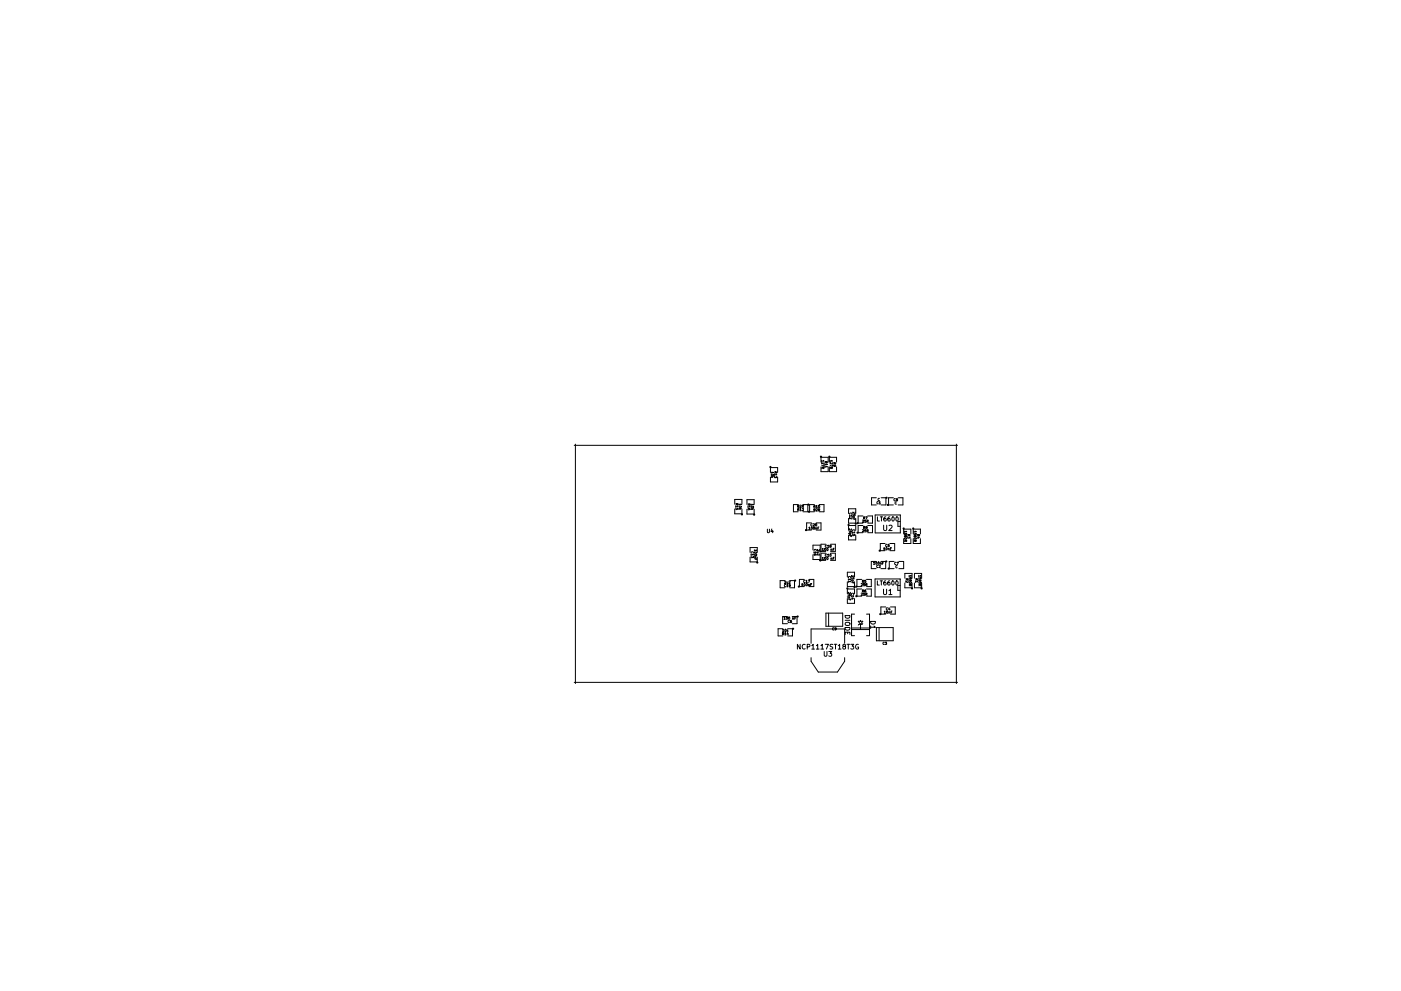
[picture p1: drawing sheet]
<svg xmlns="http://www.w3.org/2000/svg" width="297mm" height="210mm" viewBox="0 0 297 210" stroke-linecap="round" stroke-linejoin="round" font-family="sans-serif">
<g fill="none" stroke="#000" stroke-width=".21">
<path d="M121.7 94.5h81.3M122 94.2v50.8M174.1 98v-1h1.5v1M174.1 99.1v1h1.5v-1M174.2 99.1h.5v.3h-.2v-.3M174.2 97.7v.3M174.5 99.2l-.3 .2M174.6 97.7l.1 .1h-.5M174.7 98.2l-.1 .2-.4-.3v.3M174.7 98.6v.3l-.5-.2M174.9 97.9h.5v.3h-.2v-.3M174.9 98.4v.3"/>
<path d="M174.9 98.9v.3M175.2 98.1l-.3 .1M175.3 98.4l.1 .2h-.5M175.3 98.9l.1 .1h-.5M175.8 98v-1h1.6v1M175.8 99.1v1h1.6v-1M176 99.1h.5v.3h-.2l-.1-.3M176 97.7v.3M176.2 99.2l-.2 .2M176.4 97.7l.1 .1h-.5M176.5 98.2l-.1 .2-.4-.3v.3M176.5 98.6v.3l-.5-.2"/>
<path d="M176.7 98.2h.5v.2h-.2l-.1-.2M176.7 98.7l.1 .2h.3l.1-.2h-.3l.1 .2M176.9 98.3l-.2 .2M202.8 94.2v50.8M155.8 107v-1h1.5v1M155.8 108v1h1.5v-1M156 106.9h.5l-.1 .2h-.1l-.1-.2M156 107.4v.2M156 107.8v.3h.3v-.3l.2 .1v.2M156.2 107l-.2 .2M156.4 107.4l.1 .1h-.5M156.7 106.9v.3"/>
<path d="M156.7 107.9h.5M156.7 107.4h.4l.1 .1-.4 .1zM156.8 107.9l.2 .2M156.9 107.9l-.2 .2M157.1 106.9l.1 .1h-.5M158.4 107v-1h1.5v1M158.4 108v1.1h1.5v-1.1M158.6 106.9h.5l-.1 .3h-.2v-.3M158.6 107.4v.3M158.8 107.9l.1 .2h-.3l.1-.2h.3l.1 .2M158.8 107l-.2 .2M158.9 107.4l.2 .1h-.5"/>
<path d="M159 117.2v-1h1.6v1M159 118.2v1h1.6v-1M159.2 117.6v.3M159.3 107v.2M159.3 107.9h.5M159.3 117.4a.23 .23 0 0 1 .2-.3 .23 .23 0 0 1 .2 .3M159.3 118v.3l.3-.1 .1 .1v-.3M159.3 107.5h.4l.1 .1-.4 .1zM159.4 107.9l.2 .2M159.5 108l-.2 .1M159.6 117.6l.1 .1h-.5M159.6 107l.2 .1h-.5"/>
<path d="M159.9 118.5h.5v.3M159.9 116.6v.3M159.9 118.1h.4M160 117.7l.3-.1 .1 .2-.3 .1zM160 117.2l.4-.1v.2l-.4 .1zM160.2 118.5v.2M160.2 118.1l.1 .2h-.4M160.3 116.6l.1 .2h-.5M162.7 112.3v.6l.1 .1 .3-.1v-.6M163.3 100.2v-1h1.6v1M163.3 101.2v1.1h1.6v-1.1M163.5 100.1v.3"/>
<path d="M163.5 101.1h.5M163.5 100.7l.3-.1 .2 .2-.3 .1zM163.6 112.2l-.1 .6h.4M163.6 101.1l.2 .2M163.7 101.2l-.2 .1M163.8 112.5v.5M163.9 100.1l.1 .2h-.5M164.2 100.1h.5v.3h-.2l-.1-.3M164.2 100.6v.3M164.2 101.1l.1 .3 .2-.2 .2 .2v-.3M164.4 100.2l-.2 .2M164.6 100.6l.1 .1h-.5"/>
<path d="M169.1 108.1h.3v-.2h-.3v.5M169.2 107.4l-.1-.2h.3v.1l-.3 .2 .1 .2 .2-.1-.1-.2M169.2 107.1h-1v1.5h1M169.3 108.1l.1 .3M169.6 107.2l.3 .1-.3 .4h.3M169.6 108l.2-.1v.5M169.6 108.4h.3M170.1 107.9l.3 .1-.3 .4h.3M170.1 107.4h.2l.1-.2h-.3v.5M170.2 107.4l.2 .3M170.3 107.1h1v1.5h-1M171.5 112l.1-.2v.5"/>
<path d="M171.5 112.3h.3M172 111.9h.2l-.1 .4-.1-.1zM172 110.9h-1v1.6h1M172.2 111.2v-.1a.23 .23 0 0 0-.3 .3 .23 .23 0 0 0 .3 .2M172.4 116.7v-1h1.5v1M172.4 117.7v1h1.5v-1M172.4 111.2l.3 .1-.3 .3h.3M172.5 111.9h.2l-.1 .4-.1-.1zM172.6 107.5h.2v-.2l-.2-.1v.5M172.6 117.1v.2M172.6 116.9v-.1a.23 .23 0 0 1 .2-.2 .23 .23 0 0 1 .2 .3M172.6 108.1v-.1l.2-.1v.2l-.3 .1 .1 .2 .2-.1-.1-.2"/>
<path d="M172.7 107.1h-1v1.5h1M172.7 107.5l.2 .2M172.8 117.5l.1 .3h-.3l.1-.3 .3 .1 .1 .2M172.9 111.2h.2v.4l-.2-.1zM172.9 112.3l.1-.3 .1 .3M172.9 117.1l.2 .1h-.5M173 108l.3 .1-.3 .3h.3M173 107.4l.2-.2v.5M173 107.7h.3M173.1 110.9h1v1.6h-1M173.3 117.3h.3M173.4 112h.2"/>
<path d="M173.5 108.2h.3v-.2l-.3-.1v.5M173.6 107.3h.2l-.1 .4-.2-.1zM173.6 117.1h-.3v.2M173.6 111.8h-.2v.5M173.6 108.2l.2 .2M173.7 107.1h1v1.5h-1M173.7 116.6l-.1 .3-.3-.3v.3M173.7 117.5l-.1 .3-.3-.3v.3M174.3 118.4l.2-.2v.5M174.3 116.5l.2-.2v.5M174.3 116.8h.3M174.3 118.7h.3"/>
<path d="M174.9 118.3h.2l-.1 .4-.2-.1zM174.9 116.4h.2l-.1 .4-.2-.1zM175.1 117.4h-1v1.5h1M175.1 115.5h-1v1.5h1M175.3 117.6h-.1a.23 .23 0 0 0-.2 .2 .23 .23 0 0 0 .3 .2M175.3 115.7h-.1a.23 .23 0 0 0-.2 .2 .23 .23 0 0 0 .3 .2M175.3 118.3h.3l-.1 .4-.2-.1zM175.3 116.4h.3l-.1 .4-.2-.1zM175.5 117.7l.1-.2v.5M175.5 115.8l.1-.2v.5M175.5 118h.2M175.5 116.1h.2"/>
<path d="M176 117.6h.2l-.1 .4-.1-.1zM176 115.8v-.1h.2v.1l-.3 .1 .1 .2 .2-.1-.1-.2M176.1 117.4h1v1.5h-1M176.1 115.5h1v1.5h-1M176.2 118.5l.2-.1v.3M176.2 116.5h.2v.3M176.2 116.5v.3M176.2 118.4v.3M176.6 118.5h.2M176.6 116.6h.2M176.9 118.2h-.3v.5M176.9 116.3h-.3v.5"/>
<path d="M179.9 113.2h.5v.2h-.3v-.2M179.9 109v-1.1h1.5v1.1M179.9 110v1h1.5v-1M179.9 112.5v-1h1.5v1M179.9 113.5v1h1.5v-1M180.1 113.6h.5v.3M180.1 112.7v.2h.2v-.2h.3v.2M180.1 109.3v.3M180.2 109.1a.23 .23 0 0 1 .2-.3 .23 .23 0 0 1 .2 .3M180.3 113.6v.2M180.5 109.3l.1 .2h-.5M180.5 112.2l-.1 .3-.3-.3v.3"/>
<path d="M180.6 109.8l-.1 .3-.4-.3v.3M180.7 109.6h.5M180.8 112.9v.3M180.8 112.7a.23 .23 0 0 1 .2-.3 .23 .23 0 0 1 .2 .3M180.8 113.4v.2h.2v-.2h.3v.2M180.8 110.1h.5v.2M180.8 109.6l.1 .3 .2-.1v-.2M180.9 109.1v.3h.2v-.3h.2v.3M181.1 110.1v.1M181.1 112.9l.2 .1h-.5M181.3 108.6l-.1 .3-.4-.3v.3M182.8 110.4l.3 .1-.3 .3h.3"/>
<path d="M182.8 112.4l.3 .1-.3 .4h.3M183 109.5h-1.1v1.5h1.1M183 111.5h-1.1v1.5h1.1M183.1 109.9h.2l.1-.2-.3-.1v.5M183.1 111.9h.2l.1-.2h-.3v.5M183.2 109.9l.2 .2M183.2 111.9l.2 .3M183.5 109.6h.4l-.2 .5M183.6 110.3h-.3v.3h.2l.1 .2h-.3M183.6 112.4h-.3v.2h.2l.1 .2h-.3M183.7 111.9l-.1-.2h.2v.1l-.2 .2 .1 .2 .2-.1-.1-.2M183.8 110.6h.2l.1-.2-.3-.1v.5"/>
<path d="M183.8 112.6h.2l.1-.2h-.3v.5M183.9 110.6l.2 .2M183.9 112.6l.2 .3M184 109.5h1v1.5h-1M184 111.5h1v1.5h-1M185.2 119.4l.1-.2v.5M185.2 119.7h.3M185.6 109.3h5.3v3.8h-5.3zM185.7 119.3h.2l-.1 .4-.1-.1zM185.8 119.1h-1.1v1.5h1.1M185.8 105.6h-1v1.5h1M186 109.7v.8h.5"/>
<path d="M186.2 120v-.1a.23 .23 0 0 0-.3 .3 .23 .23 0 0 0 .3 .2M186.2 119.3h.2l-.1 .4-.1-.1zM186.2 106.5v-.1a.23 .23 0 0 0-.3 .3 .23 .23 0 0 0 .3 .2M186.4 120l.3 .1-.4 .3h.4M186.4 106.6l.2-.2v.5M186.4 106.9h.3M186.5 105.8l-.1-.1a.23 .23 0 0 0-.2 .3 .23 .23 0 0 0 .3 .2M186.6 109.7h.5M186.7 119.7v-.3l.2 .3M186.8 119.1h1v1.5h-1M186.8 105.6h1v1.5h-1M186.9 109.7v.8"/>
<path d="M187.1 119.5h.2M187.3 116.3l.2-.1v.5M187.3 116.7h.3M187.3 119.2h-.2v.5M187.3 111.4v1l.3 .2 .4-.2v-1M187.7 115.3h-1.1v1.5h1.1M187.8 109.7l-.4 .2v.5l.2 .1h.3l-.1-.5h-.2l-.2 .2M187.9 116.2l.2 .1-.1 .4-.2-.1zM188.1 115.5a.23 .23 0 0 0-.3 .2 .23 .23 0 0 0 .3 .2M188.3 116.4h.2v.3M188.3 116.3v.4M188.5 111.5l.4-.1 .2 .4-.7 .8h.7"/>
<path d="M188.5 115.5h-.2v.2h.2v.2h-.2M188.7 109.7l-.4 .2-.1 .5 .2 .1h.3v-.5h-.3l-.2 .2M188.7 115.3h1v1.5h-1M188.8 116.4h.1M189 116.2h-.2v.5M189.2 109.7h.1a.43 .43 0 0 1 .3 .4 .43 .43 0 0 1-.4 .4l-.1-.3zM189.4 105.6h-1v1.5h1M189.6 119.1h-1.1v1.5h1.1M189.8 105.8a.23 .23 0 0 0-.3 .2 .23 .23 0 0 0 .3 .2M190 119.3a.23 .23 0 0 0-.3 .2 .23 .23 0 0 0 .3 .2M190 109.7h.1a.43 .43 0 0 1 .4 .4 .43 .43 0 0 1-.4 .4l-.2-.3zM190.1 106.5h-.1a.23 .23 0 0 0-.2 .2 .23 .23 0 0 0 .3 .2"/>
<path d="M190.1 106l-.1-.2h.3v.1l-.3 .2 .1 .2 .2-.1-.1-.2M190.2 119.3h.3l-.2 .5M190.4 105.6h1v1.5h-1M190.6 119.1h1v1.5h-1M190.9 110.7h-.5v1h.5M191.6 114.3v1h1.5v-1M191.6 113.3v-1h1.5v1M191.7 114.6h.5v.3l-.2-.1v-.2M191.7 112.7v.3M191.8 113.2v.2h.2v-.2h.2v.2M191.8 114.2l.4-.1v.2l-.4 .1zM192 114.7l-.3 .2"/>
<path d="M192 113.7h.2v.2h-.1l-.2-.3-.2 .1 .1 .2 .2-.1M192.1 112.7l.1 .1h-.5M192.4 113.4h.5v.3h-.2v-.3M192.5 113.9v.3l.3-.2 .1 .2v-.3M192.7 113.5l-.3 .2M193.6 114.3v1h1.5v-1M193.6 113.3v-1h1.5v1M193.8 114.6h.5l-.1 .3-.2-.1v-.2M193.8 112.7v.3M193.8 113.2v.2h.3l-.1-.2h.3v.2M193.8 114.2l.4-.1 .1 .2-.4 .1zM194 114.7l-.2 .2"/>
<path d="M194.1 113.7h.1l.1 .2h-.2l-.1-.3-.2 .1 .1 .2 .2-.1M194.1 112.7l.2 .1h-.5M194.5 113.4h.5l-.1 .3h-.2v-.3M194.5 114.1h.3M194.7 113.5l-.2 .2M195 114l-.4-.1v.3M165.9 134.5l.2-.1 .1-.2h-.3v.5M165.9 133.6l.2-.1v.5M165.9 134h.3M166 133.4h-1v1.5h1M166 134.5l.2 .2M166.2 131.1l.2-.2v.5"/>
<path d="M166.2 131.4h.3M166.3 123.3l.3 .1-.3 .4h.3M166.4 134.3l.1-.1v.5M166.4 134.7h.3M166.4 123.2h-1v1.5h1M166.5 133.5l.2 .2-.1 .3-.2-.2zM166.6 124a.23 .23 0 0 0-.3 .2 .23 .23 0 0 0 .3 .2M166.8 130.9l.2 .2-.1 .3-.2-.2zM166.8 124.1l.1-.1v.5M166.8 124.5h.3M166.8 123.5l.1 .3 .1-.1v-.2M166.9 133.5v.5"/>
<path d="M167 130.8h-1.1v1.5h1.1M167 134.2l-.2 .3h.4M167 133.4h1v1.5h-1M167.1 134.4v.3M167.1 133.7l-.2 .1 .2 .2M167.2 130.9l.3 .2-.2 .3-.1-.2zM167.3 123.3l.2 .1-.3 .4h.3M167.4 131.7v-.1a.23 .23 0 0 0-.3 .3 .23 .23 0 0 0 .3 .2M167.4 123.2h1.1v1.5h-1.1M167.6 124.2l-.3 .1v-.3l.3 .1-.1 .3-.2 .1M167.8 131.6l-.2 .1v.3l.2 .1v-.3l-.2 .1M168 130.8h1v1.5h-1"/>
<path d="M168 131.1h.2l.1 .3M168 131.1v.3M168.5 131.1h.2M168.7 130.9h-.2v.5M169.6 136.7v1l-.5-1v1M170 123.9l.1-.1v.5M170 124.3h.2M170.5 123.8l.2 .1-.1 .4-.1-.1zM170.5 122.9h-1v1.6h1M170.7 123.1a.23 .23 0 0 0-.3 .3 .23 .23 0 0 0 .3 .2M170.7 136.8a.45 .45 0 0 0-.6 .4 .45 .45 0 0 0 .6 .4M170.9 123.2l.1-.1v.5"/>
<path d="M170.9 123.6h.3M171 123.8l.2 .1-.1 .4-.2-.1zM171.1 137.2h.5l.1-.4-.6-.1v1M171.3 123.1h.4l-.2 .5M171.4 124h.2v.3M171.4 124v.3M171.5 122.9h1v1.6h-1M171.9 124h.1M172 136.5v-3.1h7.1v3.1M172 139.5v.8l1.5 2.3h4.1l1.5-2.3v-.8M172.1 123.8h-.2v.5M172.1 137l.3-.3v1"/>
<path d="M172.1 137.7h.6M173.1 137l.3-.3v1M173.1 137.7h.6M174 137l.3-.3v1M174 137.7h.6M174.7 138.2v.8l.2 .2 .4-.2v-.8M175 136.7h.6l-.4 1M175.1 130.1h3.6v2.8h-3.6zM175.7 130.1v2.8M175.7 138.2h.6l-.3 .4 .3 .1v.4h-.6M176.6 136.7l-.6 .1a.42 .42 0 0 0 .5 .5v.4h-.5M176.8 133.2a.23 .23 0 0 0-.3 .2 .23 .23 0 0 0 .3 .2"/>
<path d="M176.9 136.7h.5M177.1 136.7v1M177.3 133.4l-.3 .1v-.3l.3 .1v.3l-.3 .1M177.7 137l.3-.3v1M177.7 137.7h.6M178.9 137.1l-.2-.3 .5-.1v.3l-.5 .3 .2 .4 .4-.2-.2-.4M179.2 130.6h1a.51 .51 0 0 1-.5 .6 .51 .51 0 0 1-.5-.6zM179.2 133.1h1a.51 .51 0 0 1-.5 .6 .51 .51 0 0 1-.5-.6zM179.2 134.6v-.5h1v.5M179.2 131.6h1M179.2 132.2l.3-.2 .6 .1 .1 .4-.3 .2h-.6zM179.6 136.7h.5"/>
<path d="M179.6 126.6h.5M179.7 122.4v-1h1.5v1M179.7 123.4v1.1h1.5v-1.1M179.7 126v-1h1.5v1M179.7 127v1h1.5v-1M179.7 134.1v.4M179.8 127.1h.5v.2M179.8 126.6l.1 .3 .2-.1v-.2M179.9 136.7v1M179.9 126.1v.3h.2v-.3l.2 .1v.2M179.9 122.8v.3M179.9 123.3v.3"/>
<path d="M179.9 122.6a.23 .23 0 0 1 .2-.3 .23 .23 0 0 1 .2 .3M180.1 127.1v.2M180.2 122.8l.2 .1h-.5M180.2 123.3l.2 .1h-.5M180.3 125.7l-.1 .3-.4-.4v.4M180.4 136.7h.6l-.3 .4 .3 .1v.4h-.6M180.4 123.1h.5v.2h-.3v-.2M180.5 126.4v.2M180.5 127.1h.3M180.5 133.2h3.9M180.5 133.6h3.9M180.6 126.2l-.1-.1a.23 .23 0 0 1 .3-.2 .23 .23 0 0 1 .2 .3"/>
<path d="M180.6 123.5h.5v.3M180.6 122.6v.2h.3l-.1-.2h.3v.2M180.8 123.5v.2M180.9 126.4l.1 .1h-.5M181 122.1l-.1 .3-.3-.3v.3M181 127l-.3-.2v.3M181.2 130.3h-.7v4.6h.7M182 131.8h.9l-.5 .7zM182 136.7a.46 .46 0 0 0-.6 .5 .46 .46 0 0 0 .6 .4v-.3h-.2M182.4 131.6v.2M182.4 132.5v1.1M182.6 123.8l.3 .1-.3 .4h.3"/>
<path d="M182.6 125.9l.3 .1-.3 .3h.3M182.7 122.9h-1v1.6h1M182.7 125h-1v1.5h1M182.8 123.4l.3-.1v-.2h-.3v.5M182.8 125.4h.3v-.2l-.3-.1v.5M182.9 132.3l-.9 .3M183 123.4l.1 .2M183 125.4l.1 .2M183.3 123.8h-.2v.2h.2v.3h-.2M183.3 125.8h-.2v.3l.2-.1v.3h-.2M183.6 124.1l.2-.1v-.2h-.2v.5M183.6 125.1l-.3 .2v.2l.3 .1v-.3l-.3 .1"/>
<path d="M183.6 126.1h.2v-.2l-.2-.1v.5M183.6 123.1h-.3v.2h.3v.3h-.3M183.7 124.1l.1 .2M183.7 126.1l.1 .2M183.7 122.9h1v1.6h-1M183.7 125h1v1.5h-1M183.7 130.3h.7v4.6h-.7M184.6 131.8h1a.51 .51 0 0 1-.5 .6 .51 .51 0 0 1-.5-.6zM184.6 132.8v.6M185.3 132.8l.3 .3h-1M185.5 122.8h5.4v3.8h-5.4zM185.8 133.2h3.6v2.7h-3.6z"/>
<path d="M186 123.2v.9h.4M186.4 133.2v2.7M186.6 123.2h.5M186.9 123.2v.9M187.3 125v.9l.2 .2 .5-.2v-.9M187.5 129.8l.1-.2v.5M187.5 130.1h.3M187.5 136.3a.23 .23 0 0 0-.3 .2 .23 .23 0 0 0 .3 .2M187.7 136.2h.3l-.2 .2 .2 .3h-.3M187.8 128.8h-1v1.5h1M187.8 123.2l-.4 .3v.5l.1 .1 .3-.1v-.4h-.3l-.1 .1M188 129.7l.2 .1-.1 .3-.2-.1z"/>
<path d="M188.2 129a.23 .23 0 0 0-.3 .2 .23 .23 0 0 0 .3 .2M188.4 129.9l.2-.1 .1 .3M188.4 129.8v.3M188.5 125.3l.3-.3v1.1M188.5 126.1h.6M188.5 128.9l-.1 .4h.3M188.6 129.1v.3M188.6 123.2l-.3 .3-.1 .5 .2 .1 .3-.1-.1-.4h-.2l-.2 .1M188.8 128.8h1v1.5h-1M188.9 129.9h.2M189.1 129.6h-.2v.5M189.1 123.3l.2-.1a.43 .43 0 0 1 .3 .5 .43 .43 0 0 1-.4 .4l-.1-.3z"/>
<path d="M190 123.3l.1-.1a.43 .43 0 0 1 .3 .5 .43 .43 0 0 1-.4 .4l-.1-.3zM190.2 120a.23 .23 0 0 0-.3 .2 .23 .23 0 0 0 .3 .2M190.9 124.2h-.5v1.1h.5M191.8 123.7v1h1.6v-1M191.8 122.7v-1h1.6v1M192.1 122.8h.5l-.1 .3h-.2v-.3M192.3 122.9l-.2 .2M192.5 123.3l-.1 .3-.3-.3v.3M192.8 124h.5l-.1 .3-.2-.1v-.2M192.8 122.1v.3M192.8 122.6v.2h.2v-.2h.3v.2M192.8 123.6l.4-.1 .1 .2-.4 .1z"/>
<path d="M193 124.1l-.2 .2M193 123.1h.2v.2h-.1l-.1-.3-.2 .1 .1 .2 .1-.1M193.1 122.1l.2 .1h-.5M193.9 123.7v1h1.5v-1M193.9 122.7v-1h1.5v1M194.1 122.8h.5l-.1 .3h-.1l-.1-.3M194.1 123.3v.3M194.3 122.9l-.2 .2M194.5 123.3l.1 .1h-.5M194.8 124h.5l-.1 .3-.1-.1-.1-.2M194.8 122.1v.3M194.8 122.6v.2h.3v-.2h.2v.2"/>
<path d="M194.8 123.6l.4-.1 .1 .2-.4 .1zM195 124.1l-.2 .2M195.1 123.1h.1l.1 .2h-.2l-.1-.3-.2 .1 .1 .2 .2-.1M195.2 122.1l.1 .1h-.5M121.7 144.8h81.3"/>
<circle cx="163.3" cy="99.1" r=".13"/>
<circle cx="174.1" cy="96.9" r=".13"/>
<circle cx="175.8" cy="96.9" r=".13"/>
<circle cx="157.3" cy="109.1" r=".13"/>
<circle cx="159.9" cy="109.2" r=".13"/>
<circle cx="160.6" cy="119.3" r=".13"/>
<circle cx="170.9" cy="112.5" r=".13"/>
<circle cx="171.4" cy="107.1" r=".13"/>
<circle cx="171.5" cy="108.6" r=".13"/>
<circle cx="173.9" cy="118.8" r=".13"/>
<circle cx="173.9" cy="118.9" r=".13"/>
<circle cx="173.9" cy="117" r=".13"/>
<circle cx="179.9" cy="111.4" r=".13"/>
<circle cx="181.4" cy="111.1" r=".13"/>
<circle cx="181.8" cy="111" r=".13"/>
<circle cx="181.8" cy="113" r=".13"/>
<circle cx="186.5" cy="116.8" r=".13"/>
<circle cx="187.9" cy="119.1" r=".13"/>
<circle cx="188" cy="105.6" r=".13"/>
<circle cx="188.3" cy="107.1" r=".13"/>
<circle cx="191.6" cy="112.1" r=".13"/>
<circle cx="193.6" cy="112.1" r=".13"/>
<circle cx="168.1" cy="133.4" r=".13"/>
<circle cx="168.6" cy="123.2" r=".13"/>
<circle cx="169.1" cy="130.8" r=".13"/>
<circle cx="169.4" cy="124.5" r=".13"/>
<circle cx="179.7" cy="124.8" r=".13"/>
<circle cx="181.2" cy="124.6" r=".13"/>
<circle cx="181.6" cy="124.5" r=".13"/>
<circle cx="181.6" cy="126.5" r=".13"/>
<circle cx="186.6" cy="130.3" r=".13"/>
<circle cx="188.4" cy="120.6" r=".13"/>
<circle cx="193.4" cy="124.8" r=".13"/>
<circle cx="195.4" cy="124.8" r=".13"/>
</g>
</svg>
